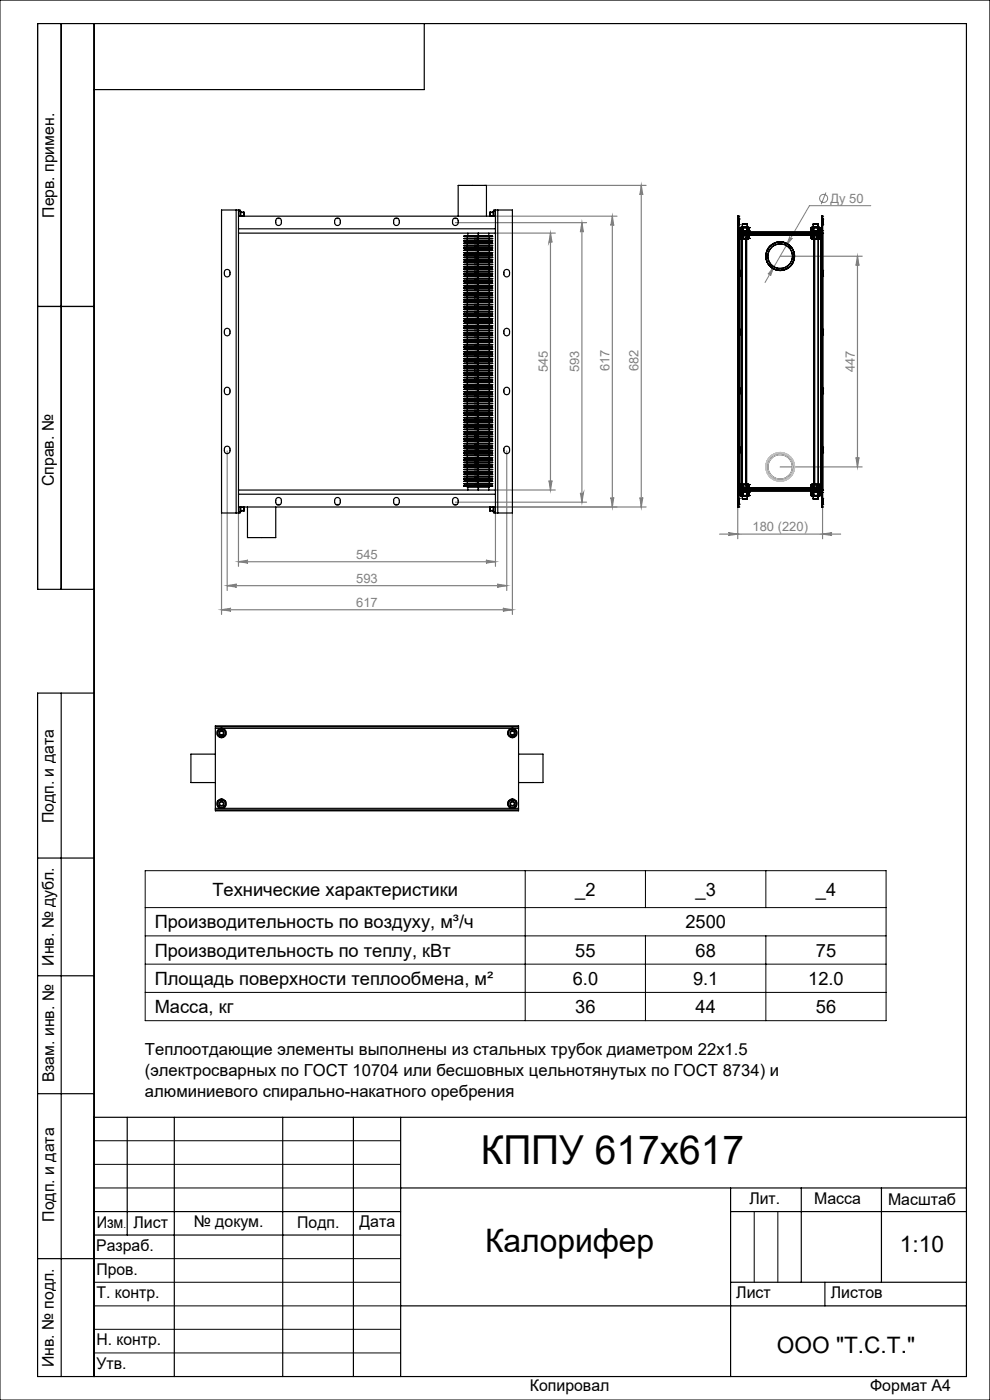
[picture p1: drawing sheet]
<svg xmlns="http://www.w3.org/2000/svg" width="210mm" height="297mm" viewBox="0 0 210 297" stroke-linecap="round" stroke-linejoin="round" font-family="sans-serif">
<defs><g id="words">
<text font-size="8.5" x="102" y="247">КППУ 617х617</text>
<text font-size="6.9" x="102.9" y="265.6">Калорифер</text>
<g font-size="4.8">
<text x="190.9" y="265.6">1:10</text>
<text x="164.8" y="287">ООО &quot;Т.С.Т.&quot;</text>
</g>
<g font-size="3.9">
<text x="45.1" y="190.1">Технические характеристики</text>
<text x="122" y="190">_2</text>
<text x="147.5" y="190">_3</text>
<text x="173.1" y="190">_4</text>
<text x="32.8" y="196.9">Производительность по воздуху, м³/ч</text>
<text x="145.4" y="196.9">2500</text>
<text x="32.8" y="202.9">Производительность по теплу, кВт</text>
<text x="122" y="202.9">55</text>
<text x="147.5" y="202.9">68</text>
<text x="173.1" y="202.9">75</text>
<text x="32.8" y="208.9">Площадь поверхности теплообмена, м²</text>
<text x="121.5" y="208.9">6.0</text>
<text x="147" y="208.9">9.1</text>
<text x="171.4" y="208.9">12.0</text>
<text x="32.8" y="214.9">Масса, кг</text>
<text x="122" y="214.9">36</text>
<text x="147.5" y="214.9">44</text>
<text x="173.1" y="214.9">56</text>
</g>
<g font-size="3.5">
<text x="30.7" y="223.8">Теплоотдающие элементы выполнены из стальных трубок диаметром 22х1.5</text>
<text x="30.7" y="228.3">(электросварных по ГОСТ 10704 или бесшовных цельнотянутых по ГОСТ 8734) и</text>
<text x="30.7" y="232.8">алюминиевого спирально-накатного оребрения</text>
</g>
<g font-size="3.4">
<text x="11.5" y="46.2" transform="rotate(-90 11.5 46.2)">Перв. примен.</text>
<text x="11.4" y="103.2" transform="rotate(-90 11.4 103.2)">Справ. №</text>
<text x="11.4" y="174.7" transform="rotate(-90 11.4 174.7)">Подп. и дата</text>
<text x="11.5" y="204.9" transform="rotate(-90 11.5 204.9)">Инв. № дубл.</text>
<text x="11.5" y="229.6" transform="rotate(-90 11.5 229.6)">Взам. инв. №</text>
<text x="159" y="255.5">Лит.</text>
<text x="172.7" y="255.5">Масса</text>
<text x="188.4" y="255.6">Масштаб</text>
<text x="11.5" y="259.2" transform="rotate(-90 11.5 259.2)">Подп. и дата</text>
<text x="20.5" y="260.4">Изм</text>
<text x="28.3" y="260.4">Лист</text>
<text x="41.1" y="260.4">№ докум.</text>
<text x="63.1" y="260.4">Подп.</text>
<text x="76.2" y="260.4">Дата</text>
<text x="20.4" y="265.4">Разраб.</text>
<text x="20.5" y="275.4">Т. контр.</text>
<text x="20.5" y="270.4">Пров.</text>
<text x="156.2" y="275.4">Лист</text>
<text x="176.2" y="275.4">Листов</text>
<text x="20.5" y="285.4">Н. контр.</text>
<text x="11.4" y="290" transform="rotate(-90 11.4 290)">Инв. № подл.</text>
<text x="20.5" y="290.4">Утв.</text>
<text x="112.4" y="295">Копировал</text>
<text x="184.6" y="295">Формат А4</text>
</g>
<g font-size="2.7" fill="#808080">
<text x="176.1" y="43">Ду 50</text>
<text x="116.2" y="79" transform="rotate(-90 116.2 79)">545</text>
<text x="122.8" y="79" transform="rotate(-90 122.8 79)">593</text>
<text x="129.3" y="78.8" transform="rotate(-90 129.3 78.8)">617</text>
<text x="135.4" y="78.8" transform="rotate(-90 135.4 78.8)">682</text>
<text x="181.3" y="79" transform="rotate(-90 181.3 79)">447</text>
<text x="159.6" y="112.7">180 (220)</text>
<text x="75.6" y="118.5">545</text>
<text x="75.6" y="123.6">593</text>
<text x="75.6" y="128.7">617</text>
</g>
<text font-size="2.1" x="26.2" y="260.4">.</text>
</g></defs>
<g fill="none" stroke="#808080" stroke-width=".21">
<path d="M164.2 56.6l-.8 1.9a.31 .31 0 0 0-.1-.4 .31 .31 0 0 0-.4 .1zM167.5 50.2a.31 .31 0 0 0 .1 .4 .31 .31 0 0 0 .5-.1l-1.3 1.6zM175.2 40.8l-1 2.5M184.7 43.6h-13l-9.4 16.3"/>
<circle cx="174.7" cy="42.1" r=".87"/>
</g>
<g fill="none" stroke="#808080" stroke-width=".25">
<path d="M102.8 39.3h34.3M136 39.3v68.3M136 39.3l.3 2a.3 .3 0 0 0-.3-.2 .3 .3 0 0 0-.3 .2zM96.6 47.2h27.8M105.1 49.5h12.7M105.1 45.9h25.8M116.8 49.5v54.5M116.8 49.5l.3 1.9a.32 .32 0 0 0-.3-.3 .32 .32 0 0 0-.3 .3zM123.4 47.2v59.3M123.4 47.2l.4 2a.32 .32 0 0 0-.4-.2 .32 .32 0 0 0-.3 .2zM129.9 45.9v61.7M129.9 45.9l.3 1.9a.3 .3 0 0 0-.3-.3 .3 .3 0 0 0-.3 .3z"/>
<path d="M165.5 54.4h17.4M181.9 54.4l.3 1.9a.32 .32 0 0 0-.3-.2 .32 .32 0 0 0-.3 .2zM181.9 54.4v44.7M48.2 95.7v29.6M107.5 95.7v29.6M165.5 99.1h17.4M181.6 97a.32 .32 0 0 0 .3 .3 .32 .32 0 0 0 .3-.3l-.3 2.1zM47 108.9v21.4M50.6 108.9v11.3M50.6 119.2h54.5M50.6 119.2l2-.4a.3 .3 0 0 0-.3 .3 .3 .3 0 0 0 .3 .3zM96.6 106.5h27.8"/>
<path d="M103.1 118.8l2 .4-2 .2a.3 .3 0 0 0 .3-.3 .3 .3 0 0 0-.3-.3zM105.1 104h12.7M105.1 107.6h32M105.1 108.9v11.3M108.7 108.9v21.4M116.5 101.9a.32 .32 0 0 0 .3 .3 .32 .32 0 0 0 .3-.3l-.3 2.1zM123.1 104.6a.32 .32 0 0 0 .3 .2 .32 .32 0 0 0 .4-.2l-.4 1.9zM129.6 105.5a.3 .3 0 0 0 .3 .3 .3 .3 0 0 0 .3-.3l-.3 2.1zM135.7 105.5a.3 .3 0 0 0 .3 .3 .3 .3 0 0 0 .3-.3l-.3 2.1zM152.6 113.3h25.7M154.5 113l2 .3-2 .3a.3 .3 0 0 0 .3-.3 .3 .3 0 0 0-.3-.3zM156.5 107.6v6.7"/>
<path d="M174.5 113.3l2-.3a.3 .3 0 0 0-.3 .3 .3 .3 0 0 0 .3 .3zM174.5 107.6v6.7M47 129.4h61.7M47 129.4l2-.4a.3 .3 0 0 0-.3 .3 .3 .3 0 0 0 .3 .3zM48.2 124.2l2-.3a.32 .32 0 0 0-.3 .3 .32 .32 0 0 0 .3 .4zM48.2 124.2h59.3M105.5 123.9l2 .3-2 .4a.32 .32 0 0 0 .3-.4 .32 .32 0 0 0-.3-.3zM106.7 129l2 .4-2 .2a.3 .3 0 0 0 .3-.3 .3 .3 0 0 0-.3-.3z"/>
</g>
<g fill="none" stroke="#000" stroke-width=".21">
<path d="M0 0h210v297h-210zM30.8 184.7h157.2v31.8h-157.2zM30.8 198.5h157.2M30.8 192.5h157.2M111.4 184.7v31.8M136.9 184.7v7.8M136.9 198.5v18M162.5 184.7v7.8M162.5 198.5v18M30.8 204.5h157.2M30.8 210.5h157.2M20 242h65"/>
<path d="M20 247h65M20 252h65M160 257v15M165 257v15M20 267h65M20 272h65M20 277h65M20 282h65M20 287h65"/>
</g>
<g fill="none" stroke="#000" stroke-width=".25">
<path d="M13 5v120M20 5v287M90 5v14h-70M8 65h12M20 125h-12v-120h197v287h-197v-145h12M13 147v145M8 182h12M8 207h12M8 232h12M20 237h185M27 237v25M37 237v55"/>
<path d="M60 237v55M75 237v55M85 237v55M20 257h65M85 252h120M155 252v40M155 257h50M170 252v20M187 252v20M8 267h12M20 262h65M85 277h120"/>
<path d="M155 272h50M175 272v5"/>
</g>
<g fill="#808080">
<path d="M164.2 56.6l-1.3 1.6a.31 .31 0 0 1 .4-.1 .31 .31 0 0 1 .1 .4zM167.5 50.2l-.7 1.9 1.3-1.6a.31 .31 0 0 1-.5 .1 .31 .31 0 0 1-.1-.4z"/>
<path d="M154.5 113l2 .3-2 .3a.3 .3 0 0 0 .3-.3 .3 .3 0 0 0-.3-.3zM174.5 113.3l2-.3a.3 .3 0 0 0-.3 .3 .3 .3 0 0 0 .3 .3z"/>
<path d="M50.6 119.2l2-.4a.3 .3 0 0 0-.3 .3 .3 .3 0 0 0 .3 .3zM103.1 118.8l2 .4-2 .2a.3 .3 0 0 0 .3-.3 .3 .3 0 0 0-.3-.3zM47 129.4l2-.4a.3 .3 0 0 0-.3 .3 .3 .3 0 0 0 .3 .3zM106.7 129l2 .4-2 .2a.3 .3 0 0 0 .3-.3 .3 .3 0 0 0-.3-.3z"/>
<path d="M48.2 124.2l2-.3a.32 .32 0 0 0-.3 .3 .32 .32 0 0 0 .3 .4zM105.5 123.9l2 .3-2 .4a.32 .32 0 0 0 .3-.4 .32 .32 0 0 0-.3-.3z"/>
<path d="M181.9 54.4l.3 1.9a.32 .32 0 0 0-.3-.2 .32 .32 0 0 0-.3 .2zM181.6 97a.32 .32 0 0 0 .3 .3 .32 .32 0 0 0 .3-.3l-.3 2.1z"/>
<path d="M116.5 101.9a.32 .32 0 0 0 .3 .3 .32 .32 0 0 0 .3-.3l-.3 2.1zM116.8 49.5l.3 1.9a.32 .32 0 0 0-.3-.3 .32 .32 0 0 0-.3 .3zM135.7 105.5a.3 .3 0 0 0 .3 .3 .3 .3 0 0 0 .3-.3l-.3 2.1zM136 39.3l.3 2a.3 .3 0 0 0-.3-.2 .3 .3 0 0 0-.3 .2z"/>
<path d="M129.9 45.9l.3 1.9a.3 .3 0 0 0-.3-.3 .3 .3 0 0 0-.3 .3zM129.6 105.5a.3 .3 0 0 0 .3 .3 .3 .3 0 0 0 .3-.3l-.3 2.1zM123.4 47.2l.4 2a.32 .32 0 0 0-.4-.2 .32 .32 0 0 0-.3 .2zM123.1 104.6a.32 .32 0 0 0 .3 .2 .32 .32 0 0 0 .4-.2l-.4 1.9z"/>
</g>
<g fill="none" stroke="#000" stroke-width=".25">
<path d="M47.7 57.4a.62 .62 0 0 1 .6-.2 .62 .62 0 0 1 .5 .5 .69 .69 0 0 1-.2 .8 .69 .69 0 0 1-.7 .2l-.3-.6zM50.1 44.6h.5M50.1 44.6h-3.1v64.2h3.1M50.1 44.6v64.2M50.6 48.5v56.3M50.6 44.6h.3v1.3M50.6 44.6v3.9M50.6 45.9h54.5M50.6 48.5h54.5M50.6 49.5h54.5M50.9 44.8h.2v1.1M51.1 45.8h.6"/>
<path d="M51.1 45.1h.6M51.1 45h.6M51.7 45.8v.1M51.7 45h.1M51.7 45v.1M51.7 45.1v.7M51.8 45v.9M51.8 45h.1M58.7 46.4a.61 .61 0 0 1 .6-.1 .61 .61 0 0 1 .4 .5 .69 .69 0 0 1-.1 .8 .69 .69 0 0 1-.8 .2 1.04 1.04 0 0 1-.1-1.4zM58.8 46.4h.6M71.2 46.4a.6 .6 0 0 1 .6-.1 .6 .6 0 0 1 .4 .5 .68 .68 0 0 1-.1 .8 .68 .68 0 0 1-.8 .2 .98 .98 0 0 1-.1-1.4zM71.3 46.4h.6"/>
<path d="M83.7 46.4h.7M83.8 46.3a.75 .75 0 0 1 .9 .7 .75 .75 0 0 1-.9 .8 1.02 1.02 0 0 1 0-1.5zM96.3 46.3a.75 .75 0 0 1 .9 .7 .75 .75 0 0 1-.9 .8 1.02 1.02 0 0 1 0-1.5zM96.3 46.4h.6M97.2 45.9v-6.6h6v6.6M98.4 53.1h2.3M98.4 51.1h2.3M98.4 52.6h2.3M98.4 52.1h2.3M98.4 50.6h2.3M98.4 53.6h2.3M98.4 50.1h2.3"/>
<path d="M98.4 51.6h2.3M98.4 54.1h2.3M98.4 55.6h2.3M98.4 56.1h2.3M98.4 59.1h2.3M98.4 59.6h2.3M98.4 55.1h2.3M98.4 58.1h2.3M98.4 54.6h2.3M98.4 57.1h2.3M98.4 57.6h2.3M98.4 58.6h2.3"/>
<path d="M98.4 56.6h2.3M98.4 52.6h.7M98.4 51.6h.7M98.4 53.1l.7 .1M98.4 51.1h.7M98.4 50.1h.1M98.4 50.6h.1M98.4 51.1h.1M98.4 51.6h.1M98.4 52.1h.1M98.4 52.6h.1M98.4 53.1h.1"/>
<path d="M98.4 53.6h.1M98.4 54.1h.1M98.4 54.6h.1M98.4 55.1h.1M98.4 55.6h.1M98.4 56.1h.1M98.4 56.6h.1M98.4 57.1h.1M98.4 57.6h.1M98.4 58.1h.1M98.4 58.6h.1M98.4 59.1h.1"/>
<path d="M98.4 59.6h.1M98.4 52.6l.7 .1M98.4 53.6l.7 .1M98.4 50.1l.7 .1M98.4 50.6l.7 .1M98.4 54.1h.7M98.4 55.6l.7 .1M98.4 56.1l.7 .1M98.4 59.1l.7 .1M98.4 52.1l.7 .1M98.4 59.6l.7 .1M98.4 54.6l.7 .1"/>
<path d="M98.4 55.1l.7 .1M98.4 57.1h.7M98.4 58.1l.7 .1M98.4 58.6l.7 .1M98.4 56.6l.7 .1M98.4 57.6l.7 .1M99.1 53.2h2.3M99.1 51.1h2.3M99.1 53.1h2.3M99.1 52.6h2.3M99.1 52h2.3M99.1 50.5h2.3"/>
<path d="M99.1 52.7h2.3M99.1 53.7h2.3M99.1 53.5h2.3M99.1 50.2h2.3M99.1 50.7h2.3M99.1 51h2.3M99.1 51.5h2.3M99.1 54.1h2.3M99.1 55.7h2.3M99.1 55.6h2.3M99.1 56.2h2.3M99.1 51.6h2.3"/>
<path d="M99.1 59.2h2.3M99.1 52.2h2.3M99.1 59.7h2.3M99.1 55h2.3M99.1 59.1h2.3M99.1 59.5h2.3M99.1 54h2.3M99.1 54.7h2.3M99.1 55.2h2.3M99.1 56.1h2.3M99.1 57.1h2.3M99.1 58.2h2.3"/>
<path d="M99.1 58h2.3M99.1 58.7h2.3M99.1 58.6h2.3M99.1 54.5h2.3M99.1 57.5h2.3M99.1 56.7h2.3M99.1 56.5h2.3M99.1 57h2.3M99.1 57.7h2.3M99.1 53.1h-.7M99.1 52l-.7 .1M99.1 50.5l-.7 .1"/>
<path d="M99.1 53.5l-.7 .1M99.1 51l-.7 .1M99.1 51.5l-.7 .1M99.1 55.6h-.7M99.1 55l-.7 .1M99.1 59.1h-.7M99.1 59.5l-.7 .1M99.1 54l-.7 .1M99.1 56.1h-.7M99.1 58l-.7 .1M99.1 58.6h-.7M99.1 54.5l-.7 .1"/>
<path d="M99.1 57.5l-.7 .1M99.1 56.5l-.7 .1M99.1 57l-.7 .1M99.1 50.2v.3M99.1 50.7v.3M99.1 51.1v.4M99.1 51.6v.4M99.1 52.2v.4M99.1 52.7v.4M99.1 53.2v.3M99.1 53.7v.3M99.1 54.1v.4"/>
<path d="M99.1 54.7v.3M99.1 55.2v.4M99.1 55.7v.4M99.1 56.2v.3M99.1 56.7v.3M99.1 57.1v.4M99.1 57.7v.3M99.1 58.2v.4M99.1 58.7v.4M99.1 59.2v.3M99.1 59.7v.3M99.2 49.5v.6"/>
<path d="M100.7 52.6h3.8M100.7 51.1h3.8M100.7 51.6h3.8M100.7 50.1h3.8M100.7 50.6h3.8M100.7 52.1h3.8M100.7 53.6h3.8M100.7 54.1h3.8M100.7 55.6h3.8M100.7 56.1h3.8M100.7 58.6h3.8M100.7 59.1h3.8"/>
<path d="M100.7 55.1h3.8M100.7 57.6h3.8M100.7 58.1h3.8M100.7 56.6h3.8M100.7 57.1h3.8M100.7 59.6h3.8M100.7 54.6h3.8M100.7 53.1h3.8M100.7 50.1h.1M100.7 50.6h.1M100.7 51.1h.1M100.7 51.6h.1"/>
<path d="M100.7 52.1h.1M100.7 52.6h.1M100.7 53.1h.1M100.7 53.6h.1M100.7 54.1h.1M100.7 54.6h.1M100.7 55.1h.1M100.7 55.6h.1M100.7 56.1h.1M100.7 56.6h.1M100.7 57.1h.1M100.7 57.6h.1"/>
<path d="M100.7 58.1h.1M100.7 58.6h.1M100.7 59.1h.1M100.7 59.6h.1M100.7 52.6h.7M100.7 51.1h.7M100.7 51.6h.7M100.7 50.1l.7 .1M100.7 50.6l.7 .1M100.7 52.1l.7 .1M100.7 54.1h.7M100.7 56.1l.7 .1"/>
<path d="M100.7 59.1l.7 .1M100.7 58.1l.7 .1M100.7 55.1l.7 .1M100.7 55.6l.7 .1M100.7 57.1h.7M100.7 52.6l.7 .1M100.7 57.6l.7 .1M100.7 53.1l.7 .1M100.7 56.6l.7 .1M100.7 54.6l.7 .1M100.7 59.6l.7 .1M100.7 53.6l.7 .1"/>
<path d="M100.7 58.6l.7 .1M101.4 52.6h2.4M101.4 51.5h2.4M101.4 51.1h2.4M101.4 51h2.4M101.4 51.6h2.4M101.4 50.2h2.4M101.4 50.1h3.1M101.4 50.7h2.4M101.4 50.5h2.4M101.4 52.2h2.4M101.4 52h2.4"/>
<path d="M101.4 53.5h2.4M101.4 54.1h2.4M101.4 54h2.4M101.4 56.2h2.4M101.4 59.2h2.4M101.4 59.1h2.4M101.4 55h2.4M101.4 58.2h2.4M101.4 55.2h2.4M101.4 55.7h2.4M101.4 55.6h2.4M101.4 57.1h2.4"/>
<path d="M101.4 57h2.4M101.4 57.5h2.4M101.4 59.5h2.4M101.4 52.7h2.4M101.4 57.7h2.4M101.4 53.2h2.4M101.4 56.1h2.4M101.4 56.7h2.4M101.4 54.7h2.4M101.4 54.5h2.4M101.4 58.6h2.4M101.4 59.7h2.4"/>
<path d="M101.4 53.1h2.4M101.4 53.7h2.4M101.4 58h2.4M101.4 58.7h2.4M101.4 56.5h2.4M101.4 50.1h-3M101.4 51.5l-.7 .1M101.4 51l-.7 .1M101.4 50.1h-.7M101.4 50.5l-.7 .1M101.4 52l-.7 .1M101.4 53.5l-.7 .1"/>
<path d="M101.4 54l-.7 .1M101.4 59.1h-.7M101.4 55l-.7 .1M101.4 55.6h-.7M101.4 57l-.7 .1M101.4 57.5l-.7 .1M101.4 59.5l-.7 .1M101.4 56.1h-.7M101.4 54.5l-.7 .1M101.4 58.6h-.7M101.4 53.1h-.7M101.4 58l-.7 .1"/>
<path d="M101.4 56.5l-.7 .1M101.4 50.2v.3M101.4 50.7v.3M101.4 51.1v.4M101.4 51.6v.4M101.4 52.2v.4M101.4 52.7v.4M101.4 53.2v.3M101.4 53.7v.3M101.4 54.1v.4M101.4 54.7v.3M101.4 55.2v.4"/>
<path d="M101.4 55.7v.4M101.4 56.2v.3M101.4 56.7v.3M101.4 57.1v.4M101.4 57.7v.3M101.4 58.2v.4M101.4 58.7v.4M101.4 59.2v.3M101.4 59.7v.3M101.4 49.5v.6M101.5 49.5v.6M103.7 49.5v.6"/>
<path d="M103.8 52.6h.7M103.8 51.5l.7 .1M103.8 51l.7 .1M103.8 51.6h.7M103.8 50.5l.7 .1M103.8 52l.7 .1M103.8 53.5l.7 .1M103.8 54l.7 .1M103.8 59.1h.7M103.8 55l.7 .1M103.8 55.6h.7M103.8 57l.7 .1"/>
<path d="M103.8 57.5l.7 .1M103.8 59.5l.7 .1M103.8 56.1h.7M103.8 54.5l.7 .1M103.8 58.6h.7M103.8 53.1h.7M103.8 58l.7 .1M103.8 56.5l.7 .1M103.8 50.2v.3M103.8 50.7v.3M103.8 51.1v.4M103.8 51.6v.4"/>
<path d="M103.8 52.2v.4M103.8 52.7v.4M103.8 53.2v.3M103.8 53.7v.3M103.8 54.1v.4M103.8 54.7v.3M103.8 55.2v.4M103.8 55.7v.4M103.8 56.2v.3M103.8 56.7v.3M103.8 57.1v.4M103.8 57.7v.3"/>
<path d="M103.8 58.2v.4M103.8 58.7v.4M103.8 59.2v.3M103.8 59.7v.3M103.9 45l.1 .8M103.9 45h.1M103.9 45h.7M104 45v.1M104 45.1v.7M104 45.8h.6M104 45.1h.6M104.5 50.1h.1"/>
<path d="M104.5 50.6h.1M104.5 51.1h.1M104.5 51.6h.1M104.5 52.1h.1M104.5 52.6h.1M104.5 53.1h.1M104.5 53.6h.1M104.5 54.1h.1M104.5 54.6h.1M104.5 55.1h.1M104.5 55.6h.1M104.5 56.1h.1"/>
<path d="M104.5 56.6h.1M104.5 57.1h.1M104.5 57.6h.1M104.5 58.1h.1M104.5 58.6h.1M104.5 59.1h.1M104.5 59.6h.1M104.5 51.1h-.7M104.5 50.1l-.7 .1M104.5 50.6l-.7 .1M104.5 52.1l-.7 .1M104.5 54.1h-.7"/>
<path d="M104.5 56.1l-.7 .1M104.5 59.1l-.7 .1M104.5 58.1l-.7 .1M104.5 55.1l-.7 .1M104.5 55.6l-.7 .1M104.5 57.1h-.7M104.5 52.6l-.7 .1M104.5 57.6l-.7 .1M104.5 53.1l-.7 .1M104.5 56.6l-.7 .1M104.5 54.6l-.7 .1M104.5 59.6l-.7 .1"/>
<path d="M104.5 53.6l-.7 .1M104.5 58.6l-.7 .1M104.8 44.8h-.2v1.1M105.1 44.6h.5M105.1 48.5v56.3M105.1 44.6h-.3v1.3M105.1 44.6v3.9M105.6 44.6v64.2M105.6 44.6h3.1v64.2h-3.1M107 57.4a.62 .62 0 0 1 .6-.2 .62 .62 0 0 1 .5 .5 .69 .69 0 0 1-.1 .8 .69 .69 0 0 1-.8 .2l-.3-.4zM156.5 46.5h.1M156.5 47.7h.1"/>
<path d="M156.5 45.9h.1M156.5 49h.1M156.5 57.4h.1M156.5 58.6h.1M156.5 49.5h.1M156.5 46.5v1.2M156.5 49l.1 .3 .4 .2M156.5 57.4v1.2M156.5 49.5h.9M156.5 45.9h.2M156.5 49.5h.4M156.5 45.9v3.1"/>
<path d="M156.5 49.5v54.5M156.5 46.5h.2M156.5 47.7h.2M156.5 49h.2M156.5 57.4h.4M156.5 58.6h.4M156.7 46.5h.1M156.7 47.7h.1M156.7 45.9h.1M156.7 49h.1M156.7 46.5v1.2M156.7 49l.3 .2"/>
<path d="M156.7 45.9v3.1M156.9 58.6h.1M156.9 49.5h.1M156.9 57.4h.1M156.9 57.4v1.2M156.9 49.5h.5M156.9 49.5v54.5M157 49.7h.1M157 49.5h.1M157 49.5h17M157 49.7h17M157 49.2h.1"/>
<path d="M157 49.9h2zM157 49.7h2zM157 49.2h2zM157 49h2zM157 49v.9M157 49.2h17M157.1 49.9h.1M157.1 50.6h.1M157.1 50.6h.3M157.1 48.3h.4M157.1 49h.4M157.1 48.3h.1"/>
<path d="M157.1 49h.1M157.1 48.3v.7M157.1 49.9v.7M157.1 49.9h.3M157.2 50.6h1.6zM157.2 49h1.6zM157.2 48.3h1.6zM157.2 48.3h-.1M157.4 49.7h.1M157.4 49.5h.1M157.4 49.2h.1M157.4 49.5h1.2"/>
<path d="M157.4 49.7h1.2M157.4 49.2h1.2M157.4 49.2v54.9M157.4 49.9h.2M157.4 50.6h.2M157.4 49.9h1.1zM157.4 49.7h1.1zM157.4 49.2h1.1zM157.4 49h1.1zM157.4 49v.2M157.4 49.7v.9M157.5 49.9h1z"/>
<path d="M157.5 47.6h1zM157.5 49h1zM157.5 48.3h1zM157.5 48.3h.1M157.5 49h.1M157.5 47.6v2.3M157.6 49.5v.2M157.6 50.6h.8M157.6 47.4h.8zM157.6 48.3h.8M157.6 49h.8M157.6 47.4l-.1 .2"/>
<path d="M157.6 48.3v.7M157.6 49.9v.7M157.6 49.9h.8M158.2 50.4v52.5M158.2 50.4h.2M158.4 50.4v52.5M158.4 49.9h.1M158.4 50.6h.1M158.4 47.4l.1 2.5M158.4 49.9v.7M158.4 49h.5M158.4 48.3h.5"/>
<path d="M158.4 48.3v.7M158.5 50.6h.4M158.5 49v.2M158.5 49.7v.9M158.5 49.9h.4M158.6 49.5h.1M158.6 49.7h.1M158.6 49.2h.1M158.6 49.2v.5M158.7 49.8h13.6M158.7 49.8l-.5 .6M158.7 49.8h.2"/>
<path d="M158.8 48.3h.1M158.9 49.8h13.2M158.9 49.8l-.5 .6M158.9 49.9h.1M158.9 50.6h.1M158.9 49h.1M158.9 48.3h.1M158.9 48.3v.7M158.9 49.9v.7M158.9 50.6h-.1M158.9 49h-.1M159 49v.2"/>
<path d="M159 49.7v.2M172 49.2h2zM172 49h2zM172 49.9h2zM172 49.7h2zM172 49v.2M172 49.7v.2M172 49.9h.6M172 50.6h.4M172 50.6h.1M172 49.9h.1M172 48.3h.5"/>
<path d="M172 49h.5M172 48.3h.1M172 49h.1M172 48.3v.7M172 49.9v.7M172 50.6h.2M172 49h.2M172.1 49.8l.5 .6h.2M172.1 49.8h.2M172.2 50.6h1.6zM172.2 49h1.6zM172.2 48.3h1.6z"/>
<path d="M172.2 48.3h-.2M172.3 49.8l.5 .6M172.4 49.5h.1M172.4 49.7h.1M172.4 49.2h.1M172.4 49.7h1.2M172.4 49.5h1.2M172.4 49.2h1.2M172.4 49.2v.5M172.4 50.6h1M172.4 49.2h1.1zM172.4 49h1.1z"/>
<path d="M172.4 49.9h1.1zM172.4 49.7h1.1zM172.4 49.7v.9M172.5 49h.1M172.5 48.3h.1M172.5 48.3l-.1 .9M172.5 49.9h1zM172.5 47.6h1zM172.5 49h1zM172.5 48.3h1zM172.5 47.6v2.3M172.6 47.4h.8z"/>
<path d="M172.6 49h.8M172.6 48.3h.8M172.6 47.4l-.1 .2M172.6 48.3v.7M172.6 49.9h.8M172.6 49.9v53.5M172.8 50.4v52.5M173.4 49.9h.1M173.4 50.6h.1M173.4 47.4l.1 3.2M173.4 49.9v.7M173.4 48.3h.1"/>
<path d="M173.4 49h.1M173.4 48.3v.7M173.4 49.5v.2M173.5 50.6h.4M173.5 48.3h.5M173.5 49h.5M173.5 49.9h.4M173.6 49.5h.1M173.6 49.7h.1M173.6 49.2h.1M173.6 49.5h.5M173.6 49.5h.9"/>
<path d="M173.6 49.2v54.9M173.8 48.3h.2M173.9 50.6h.1M173.9 49.9h.1M173.9 49.9v.7M173.9 50.6h-.1M174 48.3h.1M174 49h.1M174 48.3v.7M174 49h-.2M174 49.5h.1M174 49.2h.1"/>
<path d="M174 49v.5M174 49.7v.2M174 49.7h.1M174 49.5v.2M174.1 57.4h.1M174.1 58.6h.1M174.1 49.5h.1M174.1 57.4v1.2M174.1 49.5h.4M174.1 57.4h.4M174.1 58.6h.4M174.1 49.5v54.5"/>
<path d="M174.3 47.7h.1M174.3 46.5h.1M174.3 45.9h.1M174.3 49h.1M174.3 46.5v1.2M174.3 49l-.3 .2M174.3 45.9h.2M174.3 45.9v3.1M174.3 46.5h.2M174.3 47.7h.2M174.3 49h.2M174.5 47.7h.1"/>
<path d="M174.5 46.5h.1M174.5 49h.1M174.5 45.9h.1M174.5 58.6h.1M174.5 57.4h.1M174.5 49.5h.1M174.5 46.5v1.2M174.5 49l-.2 .3-.3 .2M174.5 57.4v1.2M174.5 45.9v3.1M174.5 49.5v54.5M47.8 69.8a.61 .61 0 0 1 .6-.1 .61 .61 0 0 1 .4 .5v.5a.6 .6 0 0 1-.6 .6 .6 .6 0 0 1-.6-.6z"/>
<path d="M98.4 66.1h2.3M98.4 78.6h2.3M98.4 65.6h2.3M98.4 63.1h2.3M98.4 62.1h2.3M98.4 70.6h2.3M98.4 68.6h2.3M98.4 63.6h2.3M98.4 69.1h2.3M98.4 65.1h2.3M98.4 66.6h2.3M98.4 67.1h2.3"/>
<path d="M98.4 67.6h2.3M98.4 62.6h2.3M98.4 78.1h2.3M98.4 68.1h2.3M98.4 64.6h2.3M98.4 77.1h2.3M98.4 70.1h2.3M98.4 72.1h2.3M98.4 72.6h2.3M98.4 73.1h2.3M98.4 60.1h2.3M98.4 75.1h2.3"/>
<path d="M98.4 60.6h2.3M98.4 61.1h2.3M98.4 61.6h2.3M98.4 76.6h2.3M98.4 71.1h2.3M98.4 71.6h2.3M98.4 74.1h2.3M98.4 74.6h2.3M98.4 75.6h2.3M98.4 79.1h2.3M98.4 76.1h2.3M98.4 77.6h2.3"/>
<path d="M98.4 64.1h2.3M98.4 79.6h2.3M98.4 69.6h2.3M98.4 73.6h2.3M98.4 64.1h.7M98.4 63.1h.7M98.4 78.6h.7M98.4 66.1h.7M98.4 75.6h.7M98.4 77.6h.7M98.4 67.1h.7M98.4 74.6h.7"/>
<path d="M98.4 60.1h.1M98.4 60.6h.1M98.4 61.1h.1M98.4 61.6h.1M98.4 62.1h.1M98.4 62.6h.1M98.4 63.1h.1M98.4 63.6h.1M98.4 64.1h.1M98.4 64.6h.1M98.4 65.1h.1M98.4 65.6h.1"/>
<path d="M98.4 66.1h.1M98.4 66.6h.1M98.4 67.1h.1M98.4 67.6h.1M98.4 68.1h.1M98.4 68.6h.1M98.4 69.1h.1M98.4 69.6h.1M98.4 70.1h.1M98.4 70.6h.1M98.4 71.1h.1M98.4 71.6h.1"/>
<path d="M98.4 72.1h.1M98.4 72.6h.1M98.4 73.1h.1M98.4 73.6h.1M98.4 74.1h.1M98.4 74.6h.1M98.4 75.1h.1M98.4 75.6h.1M98.4 76.1h.1M98.4 76.6h.1M98.4 77.1h.1M98.4 77.6h.1"/>
<path d="M98.4 78.1h.1M98.4 78.6h.1M98.4 79.1h.1M98.4 79.6h.1M98.4 70.6l.7 .1M98.4 68.6h.7M98.4 63.6l.7 .1M98.4 69.1l.7 .1M98.4 66.6l.7 .1M98.4 65.6h.7M98.4 67.6l.7 .1M98.4 65.1l.7 .1"/>
<path d="M98.4 62.1l.7 .1M98.4 62.6h.7M98.4 78.6l.7 .1M98.4 68.1l.7 .1M98.4 67.1l.7 .1M98.4 77.1h.7M98.4 70.1l.7 .1M98.4 72.1l.7 .1M98.4 72.6l.7 .1M98.4 73.1l.7 .1M98.4 60.1h.7M98.4 60.6l.7 .1"/>
<path d="M98.4 76.6l.7 .1M98.4 71.1l.7 .1M98.4 61.1l.7 .1M98.4 71.6h.7M98.4 75.6l.7 .1M98.4 61.6l.7 .1M98.4 78.1l.7 .1M98.4 64.1l.7 .1M98.4 79.1l.7 .1M98.4 79.6l.7 .1M98.4 69.6l.7 .1M98.4 74.1l.7 .1"/>
<path d="M98.4 73.6l.7 .1M98.4 75.1l.7 .1M98.4 76.1l.7 .1M98.4 64.6l.7 .1M99.1 66.1h2.3M99.1 78.6h2.3M99.1 66h2.3M99.1 62.1h2.3M99.1 70.7h2.3M99.1 68.6h2.3M99.1 63.7h2.3M99.1 63.5h2.3"/>
<path d="M99.1 69.2h2.3M99.1 65.5h2.3M99.1 66.7h2.3M99.1 66.5h2.3M99.1 65.6h2.3M99.1 67.1h2.3M99.1 67.7h2.3M99.1 67.6h2.3M99.1 68.5h2.3M99.1 65.2h2.3M99.1 65h2.3M99.1 62.2h2.3"/>
<path d="M99.1 62.6h2.3M99.1 62.5h2.3M99.1 63.1h2.3M99.1 63h2.3M99.1 78.7h2.3M99.1 68.2h2.3M99.1 67.2h2.3M99.1 68h2.3M99.1 69h2.3M99.1 77.1h2.3M99.1 70.2h2.3M99.1 70.1h2.3"/>
<path d="M99.1 72.2h2.3M99.1 72h2.3M99.1 72.7h2.3M99.1 72.5h2.3M99.1 73.2h2.3M99.1 73.1h2.3M99.1 60.1h2.3M99.1 60h2.3M99.1 75h2.3M99.1 60.7h2.3M99.1 60.5h2.3M99.1 61h2.3"/>
<path d="M99.1 61.6h2.3M99.1 76.7h2.3M99.1 76.5h2.3M99.1 71.2h2.3M99.1 61.2h2.3M99.1 78h2.3M99.1 71h2.3M99.1 71.6h2.3M99.1 74.6h2.3M99.1 74.5h2.3M99.1 75.7h2.3M99.1 76.1h2.3"/>
<path d="M99.1 61.7h2.3M99.1 77h2.3M99.1 77.6h2.3M99.1 77.5h2.3M99.1 78.2h2.3M99.1 70.6h2.3M99.1 64.2h2.3M99.1 79.2h2.3M99.1 79.1h2.3M99.1 79.7h2.3M99.1 79.5h2.3M99.1 74h2.3"/>
<path d="M99.1 69.5h2.3M99.1 64.1h2.3M99.1 71.5h2.3M99.1 69.7h2.3M99.1 74.2h2.3M99.1 73.7h2.3M99.1 75.2h2.3M99.1 75.6h2.3M99.1 76.2h2.3M99.1 64.7h2.3M99.1 64.6h2.3M99.1 73.6h2.3"/>
<path d="M99.1 66l-.7 .1M99.1 62.1h-.7M99.1 63.5l-.7 .1M99.1 65.5l-.7 .1M99.1 66.5l-.7 .1M99.1 67.6h-.7M99.1 68.5l-.7 .1M99.1 65l-.7 .1M99.1 62.5l-.7 .1M99.1 63l-.7 .1M99.1 68l-.7 .1M99.1 69l-.7 .1"/>
<path d="M99.1 70.1h-.7M99.1 72l-.7 .1M99.1 72.5l-.7 .1M99.1 73.1h-.7M99.1 60l-.7 .1M99.1 75l-.7 .1M99.1 60.5l-.7 .1M99.1 61l-.7 .1M99.1 61.6h-.7M99.1 76.5l-.7 .1M99.1 78l-.7 .1M99.1 71l-.7 .1"/>
<path d="M99.1 74.5l-.7 .1M99.1 76.1h-.7M99.1 77l-.7 .1M99.1 77.5l-.7 .1M99.1 70.6h-.7M99.1 79.1h-.7M99.1 79.5l-.7 .1M99.1 74l-.7 .1M99.1 69.5l-.7 .1M99.1 71.5l-.7 .1M99.1 64.6h-.7M99.1 73.6h-.7"/>
<path d="M99.1 60.1v.4M99.1 60.7v.3M99.1 61.2v.4M99.1 61.7v.4M99.1 62.2v.3M99.1 62.6v.4M99.1 63.1v.4M99.1 63.7v.4M99.1 64.2v.4M99.1 64.7v.3M99.1 65.2v.3M99.1 65.6v.4"/>
<path d="M99.1 66.1v.4M99.1 66.7v.4M99.1 67.2v.4M99.1 67.7v.3M99.1 68.2v.3M99.1 68.6v.4M99.1 69.2v.3M99.1 69.7v.4M99.1 70.2v.4M99.1 70.7v.3M99.1 71.2v.3M99.1 71.6v.4"/>
<path d="M99.1 72.2v.3M99.1 72.7v.4M99.1 73.2v.4M99.1 73.7v.3M99.1 74.2v.3M99.1 74.6v.4M99.1 75.2v.4M99.1 75.7v.4M99.1 76.2v.3M99.1 76.7v.3M99.1 77.1v.4M99.1 77.6v.4"/>
<path d="M99.1 78.2v.4M99.1 78.7v.4M99.1 79.2v.3M99.1 79.7v.3M100.7 65.6h3.8M100.7 78.6h3.8M100.7 64.1h3.8M100.7 63.6h3.8M100.7 78.1h3.8M100.7 64.6h3.8M100.7 63.1h3.8M100.7 65.1h3.8"/>
<path d="M100.7 66.1h3.8M100.7 62.6h3.8M100.7 66.6h3.8M100.7 67.1h3.8M100.7 67.6h3.8M100.7 79.6h3.8M100.7 62.1h3.8M100.7 79.1h3.8M100.7 72.6h3.8M100.7 74.1h3.8M100.7 74.6h3.8M100.7 75.1h3.8"/>
<path d="M100.7 75.6h3.8M100.7 61.1h3.8M100.7 73.1h3.8M100.7 76.6h3.8M100.7 77.1h3.8M100.7 77.6h3.8M100.7 71.6h3.8M100.7 72.1h3.8M100.7 73.6h3.8M100.7 68.1h3.8M100.7 71.1h3.8M100.7 69.6h3.8"/>
<path d="M100.7 70.6h3.8M100.7 60.1h3.8M100.7 60.6h3.8M100.7 76.1h3.8M100.7 70.1h3.8M100.7 61.6h3.8M100.7 69.1h3.8M100.7 68.6h3.8M100.7 60.1h.1M100.7 60.6h.1M100.7 61.1h.1M100.7 61.6h.1"/>
<path d="M100.7 62.1h.1M100.7 62.6h.1M100.7 63.1h.1M100.7 63.6h.1M100.7 64.1h.1M100.7 64.6h.1M100.7 65.1h.1M100.7 65.6h.1M100.7 66.1h.1M100.7 66.6h.1M100.7 67.1h.1M100.7 67.6h.1"/>
<path d="M100.7 68.1h.1M100.7 68.6h.1M100.7 69.1h.1M100.7 69.6h.1M100.7 70.1h.1M100.7 70.6h.1M100.7 71.1h.1M100.7 71.6h.1M100.7 72.1h.1M100.7 72.6h.1M100.7 73.1h.1M100.7 73.6h.1"/>
<path d="M100.7 74.1h.1M100.7 74.6h.1M100.7 75.1h.1M100.7 75.6h.1M100.7 76.1h.1M100.7 76.6h.1M100.7 77.1h.1M100.7 77.6h.1M100.7 78.1h.1M100.7 78.6h.1M100.7 79.1h.1M100.7 79.6h.1"/>
<path d="M100.7 78.6l.7 .1M100.7 64.1h.7M100.7 63.1h.7M100.7 65.1l.7 .1M100.7 65.6h.7M100.7 64.6l.7 .1M100.7 78.1l.7 .1M100.7 67.1l.7 .1M100.7 64.1l.7 .1M100.7 67.6l.7 .1M100.7 62.6h.7M100.7 78.6h.7"/>
<path d="M100.7 63.6l.7 .1M100.7 79.1l.7 .1M100.7 79.6l.7 .1M100.7 72.6l.7 .1M100.7 66.1h.7M100.7 66.6l.7 .1M100.7 75.1l.7 .1M100.7 75.6l.7 .1M100.7 75.6h.7M100.7 73.1l.7 .1M100.7 77.1h.7M100.7 77.6h.7"/>
<path d="M100.7 71.6h.7M100.7 72.1l.7 .1M100.7 73.6l.7 .1M100.7 67.1h.7M100.7 68.1l.7 .1M100.7 71.1l.7 .1M100.7 74.1l.7 .1M100.7 74.6h.7M100.7 70.6l.7 .1M100.7 60.1h.7M100.7 60.6l.7 .1M100.7 61.1l.7 .1"/>
<path d="M100.7 76.1l.7 .1M100.7 76.6l.7 .1M100.7 62.1l.7 .1M100.7 69.6l.7 .1M100.7 70.1l.7 .1M100.7 69.1l.7 .1M100.7 61.6l.7 .1M100.7 68.6h.7M101.4 65.5h2.4M101.4 78.7h2.4M101.4 64.1h2.4M101.4 64.6h2.4"/>
<path d="M101.4 63.1h2.4M101.4 65.2h2.4M101.4 78h2.4M101.4 65.6h2.4M101.4 66h2.4M101.4 64.7h2.4M101.4 78.2h2.4M101.4 66.5h2.4M101.4 67.2h2.4M101.4 64.2h2.4M101.4 67.7h2.4M101.4 67.6h2.4"/>
<path d="M101.4 79.5h2.4M101.4 65h2.4M101.4 62.6h2.4M101.4 62.5h2.4M101.4 63h2.4M101.4 78.6h2.4M101.4 63.7h2.4M101.4 79.2h2.4M101.4 79.1h2.4M101.4 79.7h2.4M101.4 72.7h2.4M101.4 66.1h2.4"/>
<path d="M101.4 66.7h2.4M101.4 74h2.4M101.4 74.5h2.4M101.4 75.2h2.4M101.4 75h2.4M101.4 75.7h2.4M101.4 75.6h2.4M101.4 61h2.4M101.4 73.2h2.4M101.4 77.1h2.4M101.4 77h2.4M101.4 77.6h2.4"/>
<path d="M101.4 77.5h2.4M101.4 63.5h2.4M101.4 71.6h2.4M101.4 72.2h2.4M101.4 73.7h2.4M101.4 67.1h2.4M101.4 68.2h2.4M101.4 68h2.4M101.4 76.5h2.4M101.4 71.2h2.4M101.4 71h2.4M101.4 71.5h2.4"/>
<path d="M101.4 72h2.4M101.4 73.1h2.4M101.4 74.2h2.4M101.4 74.6h2.4M101.4 72.5h2.4M101.4 73.6h2.4M101.4 69.5h2.4M101.4 70.7h2.4M101.4 70.6h2.4M101.4 60.1h2.4M101.4 60h2.4M101.4 60.7h2.4"/>
<path d="M101.4 60.5h2.4M101.4 61.2h2.4M101.4 76.2h2.4M101.4 76.1h2.4M101.4 76.7h2.4M101.4 62.2h2.4M101.4 62.1h2.4M101.4 69.7h2.4M101.4 70.2h2.4M101.4 70.1h2.4M101.4 69h2.4M101.4 61.6h2.4"/>
<path d="M101.4 69.2h2.4M101.4 61.7h2.4M101.4 68.6h2.4M101.4 68.5h2.4M101.4 65.5l-.7 .1M101.4 64.6h-.7M101.4 78l-.7 .1M101.4 66l-.7 .1M101.4 66.5l-.7 .1M101.4 67.6h-.7M101.4 79.5l-.7 .1M101.4 65l-.7 .1"/>
<path d="M101.4 62.5l-.7 .1M101.4 63l-.7 .1M101.4 79.1h-.7M101.4 74l-.7 .1M101.4 74.5l-.7 .1M101.4 75l-.7 .1M101.4 61l-.7 .1M101.4 77l-.7 .1M101.4 77.5l-.7 .1M101.4 63.5l-.7 .1M101.4 68l-.7 .1M101.4 76.5l-.7 .1"/>
<path d="M101.4 71l-.7 .1M101.4 71.5l-.7 .1M101.4 72l-.7 .1M101.4 73.1h-.7M101.4 72.5l-.7 .1M101.4 73.6h-.7M101.4 69.5l-.7 .1M101.4 70.6h-.7M101.4 60l-.7 .1M101.4 60.5l-.7 .1M101.4 76.1h-.7M101.4 62.1h-.7"/>
<path d="M101.4 70.1h-.7M101.4 69l-.7 .1M101.4 61.6h-.7M101.4 68.5l-.7 .1M101.4 60.1v.4M101.4 60.7v.3M101.4 61.2v.4M101.4 61.7v.4M101.4 62.2v.3M101.4 62.6v.4M101.4 63.1v.4M101.4 63.7v.4"/>
<path d="M101.4 64.2v.4M101.4 64.7v.3M101.4 65.2v.3M101.4 65.6v.4M101.4 66.1v.4M101.4 66.7v.4M101.4 67.2v.4M101.4 67.7v.3M101.4 68.2v.3M101.4 68.6v.4M101.4 69.2v.3M101.4 69.7v.4"/>
<path d="M101.4 70.2v.4M101.4 70.7v.3M101.4 71.2v.3M101.4 71.6v.4M101.4 72.2v.3M101.4 72.7v.4M101.4 73.2v.4M101.4 73.7v.3M101.4 74.2v.3M101.4 74.6v.4M101.4 75.2v.4M101.4 75.7v.4"/>
<path d="M101.4 76.2v.3M101.4 76.7v.3M101.4 77.1v.4M101.4 77.6v.4M101.4 78.2v.4M101.4 78.7v.4M101.4 79.2v.3M101.4 79.7v.3M103.8 65.5l.7 .1M103.8 64.1h.7M103.8 64.6h.7M103.8 63.1h.7"/>
<path d="M103.8 78l.7 .1M103.8 66l.7 .1M103.8 66.5l.7 .1M103.8 67.6h.7M103.8 79.5l.7 .1M103.8 65l.7 .1M103.8 62.5l.7 .1M103.8 63l.7 .1M103.8 78.6h.7M103.8 79.1h.7M103.8 66.1h.7M103.8 74l.7 .1"/>
<path d="M103.8 74.5l.7 .1M103.8 75l.7 .1M103.8 75.6h.7M103.8 61l.7 .1M103.8 77l.7 .1M103.8 77.6h.7M103.8 77.5l.7 .1M103.8 63.5l.7 .1M103.8 67.1h.7M103.8 68l.7 .1M103.8 76.5l.7 .1M103.8 71l.7 .1"/>
<path d="M103.8 71.5l.7 .1M103.8 72l.7 .1M103.8 73.1h.7M103.8 74.6h.7M103.8 72.5l.7 .1M103.8 73.6h.7M103.8 69.5l.7 .1M103.8 70.6h.7M103.8 60l.7 .1M103.8 60.5l.7 .1M103.8 76.1h.7M103.8 62.1h.7"/>
<path d="M103.8 70.1h.7M103.8 69l.7 .1M103.8 61.6h.7M103.8 68.5l.7 .1M103.8 60.1v.4M103.8 60.7v.3M103.8 61.2v.4M103.8 61.7v.4M103.8 62.2v.3M103.8 62.6v.4M103.8 63.1v.4M103.8 63.7v.4"/>
<path d="M103.8 64.2v.4M103.8 64.7v.3M103.8 65.2v.3M103.8 65.6v.4M103.8 66.1v.4M103.8 66.7v.4M103.8 67.2v.4M103.8 67.7v.3M103.8 68.2v.3M103.8 68.6v.4M103.8 69.2v.3M103.8 69.7v.4"/>
<path d="M103.8 70.2v.4M103.8 70.7v.3M103.8 71.2v.3M103.8 71.6v.4M103.8 72.2v.3M103.8 72.7v.4M103.8 73.2v.4M103.8 73.7v.3M103.8 74.2v.3M103.8 74.6v.4M103.8 75.2v.4M103.8 75.7v.4"/>
<path d="M103.8 76.2v.3M103.8 76.7v.3M103.8 77.1v.4M103.8 77.6v.4M103.8 78.2v.4M103.8 78.7v.4M103.8 79.2v.3M103.8 79.7v.3M104.5 60.1h.1M104.5 60.6h.1M104.5 61.1h.1M104.5 61.6h.1"/>
<path d="M104.5 62.1h.1M104.5 62.6h.1M104.5 63.1h.1M104.5 63.6h.1M104.5 64.1h.1M104.5 64.6h.1M104.5 65.1h.1M104.5 65.6h.1M104.5 66.1h.1M104.5 66.6h.1M104.5 67.1h.1M104.5 67.6h.1"/>
<path d="M104.5 68.1h.1M104.5 68.6h.1M104.5 69.1h.1M104.5 69.6h.1M104.5 70.1h.1M104.5 70.6h.1M104.5 71.1h.1M104.5 71.6h.1M104.5 72.1h.1M104.5 72.6h.1M104.5 73.1h.1M104.5 73.6h.1"/>
<path d="M104.5 74.1h.1M104.5 74.6h.1M104.5 75.1h.1M104.5 75.6h.1M104.5 76.1h.1M104.5 76.6h.1M104.5 77.1h.1M104.5 77.6h.1M104.5 78.1h.1M104.5 78.6h.1M104.5 79.1h.1M104.5 79.6h.1"/>
<path d="M104.5 78.6l-.7 .1M104.5 65.1l-.7 .1M104.5 65.6h-.7M104.5 64.6l-.7 .1M104.5 78.1l-.7 .1M104.5 67.1l-.7 .1M104.5 64.1l-.7 .1M104.5 67.6l-.7 .1M104.5 62.6h-.7M104.5 63.6l-.7 .1M104.5 79.1l-.7 .1M104.5 79.6l-.7 .1"/>
<path d="M104.5 72.6l-.7 .1M104.5 66.6l-.7 .1M104.5 75.1l-.7 .1M104.5 75.6l-.7 .1M104.5 73.1l-.7 .1M104.5 77.1h-.7M104.5 71.6h-.7M104.5 72.1l-.7 .1M104.5 73.6l-.7 .1M104.5 68.1l-.7 .1M104.5 71.1l-.7 .1M104.5 74.1l-.7 .1"/>
<path d="M104.5 70.6l-.7 .1M104.5 60.1h-.7M104.5 60.6l-.7 .1M104.5 61.1l-.7 .1M104.5 76.1l-.7 .1M104.5 76.6l-.7 .1M104.5 62.1l-.7 .1M104.5 69.6l-.7 .1M104.5 70.1l-.7 .1M104.5 69.1l-.7 .1M104.5 61.6l-.7 .1M104.5 68.6h-.7"/>
<path d="M107.1 69.8a.61 .61 0 0 1 .6-.1 .61 .61 0 0 1 .4 .5v.5a.6 .6 0 0 1-.6 .6 .6 .6 0 0 1-.6-.6v-.6zM156.5 69.8h.1M156.5 71h.1M156.5 69.8v1.2M156.5 69.8h.4M156.5 71h.4M156.9 69.8h.1M156.9 71h.1M156.9 69.8v1.2M174.1 69.8h.1M174.1 71h.1M174.1 69.8v1.2"/>
<path d="M174.1 69.8h.4M174.1 71h.4M174.5 71h.1M174.5 69.8h.1M174.5 69.8v1.2M47.7 94.9a.62 .62 0 0 1 .6-.2 .62 .62 0 0 1 .5 .5 .69 .69 0 0 1-.2 .8 .69 .69 0 0 1-.7 .2l-.3-.6zM47.7 82.4a.61 .61 0 0 1 .6-.2 .61 .61 0 0 1 .5 .6v.3a.6 .6 0 0 1-.6 .6 .6 .6 0 0 1-.6-.6zM98.4 96.1h2.3M98.4 99.6h2.3M98.4 98.1h2.3M98.4 91.1h2.3M98.4 91.6h2.3"/>
<path d="M98.4 95.6h2.3M98.4 93.1h2.3M98.4 93.6h2.3M98.4 80.1h2.3M98.4 81.6h2.3M98.4 82.1h2.3M98.4 82.6h2.3M98.4 83.1h2.3M98.4 98.6h2.3M98.4 92.1h2.3M98.4 92.6h2.3M98.4 94.1h2.3"/>
<path d="M98.4 94.6h2.3M98.4 95.1h2.3M98.4 80.6h2.3M98.4 81.1h2.3M98.4 96.6h2.3M98.4 97.1h2.3M98.4 97.6h2.3M98.4 90.1h2.3M98.4 83.6h2.3M98.4 99.1h2.3M98.4 85.6h2.3M98.4 89.1h2.3"/>
<path d="M98.4 88.1h2.3M98.4 88.6h2.3M98.4 89.6h2.3M98.4 90.6h2.3M98.4 87.1h2.3M98.4 84.1h2.3M98.4 84.6h2.3M98.4 85.1h2.3M98.4 87.6h2.3M98.4 86.1h2.3M98.4 86.6h2.3M98.4 89.1h.7"/>
<path d="M98.4 87.1h.7M98.4 90.1h.7M98.4 92.1h.7M98.4 80.1h.1M98.4 80.6h.1M98.4 81.1h.1M98.4 81.6h.1M98.4 82.1h.1M98.4 82.6h.1M98.4 83.1h.1M98.4 83.6h.1M98.4 84.1h.1"/>
<path d="M98.4 84.6h.1M98.4 85.1h.1M98.4 85.6h.1M98.4 86.1h.1M98.4 86.6h.1M98.4 87.1h.1M98.4 87.6h.1M98.4 88.1h.1M98.4 88.6h.1M98.4 89.1h.1M98.4 89.6h.1M98.4 90.1h.1"/>
<path d="M98.4 90.6h.1M98.4 91.1h.1M98.4 91.6h.1M98.4 92.1h.1M98.4 92.6h.1M98.4 93.1h.1M98.4 93.6h.1M98.4 94.1h.1M98.4 94.6h.1M98.4 95.1h.1M98.4 95.6h.1M98.4 96.1h.1"/>
<path d="M98.4 96.6h.1M98.4 97.1h.1M98.4 97.6h.1M98.4 98.1h.1M98.4 98.6h.1M98.4 99.1h.1M98.4 99.6h.1M98.4 95.6l.7 .1M98.4 93.6l.7 .1M98.4 98.1l.7 .1M98.4 96.1l.7 .1M98.4 81.6l.7 .1"/>
<path d="M98.4 82.1l.7 .1M98.4 83.1h.7M98.4 98.6l.7 .1M98.4 91.6h.7M98.4 82.6l.7 .1M98.4 92.6l.7 .1M98.4 93.1l.7 .1M98.4 94.1l.7 .1M98.4 94.6h.7M98.4 95.1l.7 .1M98.4 80.6l.7 .1M98.4 81.1l.7 .1"/>
<path d="M98.4 96.6l.7 .1M98.4 97.1l.7 .1M98.4 97.6h.7M98.4 83.6l.7 .1M98.4 99.1l.7 .1M98.4 99.6l.7 .1M98.4 85.6l.7 .1M98.4 80.1h.7M98.4 88.1l.7 .1M98.4 89.6l.7 .1M98.4 90.1l.7 .1M98.4 90.6l.7 .1"/>
<path d="M98.4 84.1l.7 .1M98.4 85.1l.7 .1M98.4 91.1l.7 .1M98.4 87.6l.7 .1M98.4 86.1h.7M98.4 84.6l.7 .1M98.4 87.1l.7 .1M98.4 88.6h.7M98.4 86.6l.7 .1M99.1 96.1h2.3M99.1 98h2.3M99.1 91.5h2.3"/>
<path d="M99.1 95.7h2.3M99.1 95.5h2.3M99.1 93.7h2.3M99.1 98.2h2.3M99.1 80h2.3M99.1 96.2h2.3M99.1 81.7h2.3M99.1 82.2h2.3M99.1 82.1h2.3M99.1 83.1h2.3M99.1 98.7h2.3M99.1 91.6h2.3"/>
<path d="M99.1 82.5h2.3M99.1 81.6h2.3M99.1 82.7h2.3M99.1 83h2.3M99.1 91h2.3M99.1 92.1h2.3M99.1 92h2.3M99.1 92.7h2.3M99.1 92.5h2.3M99.1 93.2h2.3M99.1 93.1h2.3M99.1 93.6h2.3"/>
<path d="M99.1 94.2h2.3M99.1 94h2.3M99.1 94.6h2.3M99.1 94.5h2.3M99.1 95.2h2.3M99.1 95h2.3M99.1 80.7h2.3M99.1 80.5h2.3M99.1 81.2h2.3M99.1 81h2.3M99.1 96.7h2.3M99.1 96.6h2.3"/>
<path d="M99.1 97.2h2.3M99.1 97h2.3M99.1 97.6h2.3M99.1 97.5h2.3M99.1 83.7h2.3M99.1 98.5h2.3M99.1 99.2h2.3M99.1 99.1h2.3M99.1 99.7h2.3M99.1 99.6h2.3M99.1 85.5h2.3M99.1 89h2.3"/>
<path d="M99.1 90.1h2.3M99.1 85.7h2.3M99.1 80.1h2.3M99.1 88.2h2.3M99.1 89.1h2.3M99.1 89.7h2.3M99.1 89.5h2.3M99.1 90.2h2.3M99.1 90.7h2.3M99.1 90.6h2.3M99.1 83.5h2.3M99.1 84.2h2.3"/>
<path d="M99.1 85.2h2.3M99.1 85.1h2.3M99.1 91.2h2.3M99.1 88h2.3M99.1 87.7h2.3M99.1 87.6h2.3M99.1 87.1h2.3M99.1 88.5h2.3M99.1 86.1h2.3M99.1 84.6h2.3M99.1 84h2.3M99.1 86h2.3"/>
<path d="M99.1 84.7h2.3M99.1 87.2h2.3M99.1 88.6h2.3M99.1 86.5h2.3M99.1 86.7h2.3M99.1 96.1h-.7M99.1 98l-.7 .1M99.1 91.5l-.7 .1M99.1 95.5l-.7 .1M99.1 80l-.7 .1M99.1 82.1h-.7M99.1 82.5l-.7 .1"/>
<path d="M99.1 81.6h-.7M99.1 83l-.7 .1M99.1 91l-.7 .1M99.1 92l-.7 .1M99.1 92.5l-.7 .1M99.1 93.1h-.7M99.1 93.6h-.7M99.1 94l-.7 .1M99.1 94.5l-.7 .1M99.1 95l-.7 .1M99.1 80.5l-.7 .1M99.1 81l-.7 .1"/>
<path d="M99.1 96.6h-.7M99.1 97l-.7 .1M99.1 97.5l-.7 .1M99.1 98.5l-.7 .1M99.1 99.1h-.7M99.1 99.6h-.7M99.1 85.5l-.7 .1M99.1 89l-.7 .1M99.1 89.5l-.7 .1M99.1 90.6h-.7M99.1 83.5l-.7 .1M99.1 85.1h-.7"/>
<path d="M99.1 88l-.7 .1M99.1 87.6h-.7M99.1 88.5l-.7 .1M99.1 84.6h-.7M99.1 84l-.7 .1M99.1 86l-.7 .1M99.1 86.5l-.7 .1M99.1 80.1v.4M99.1 80.7v.3M99.1 81.2v.4M99.1 81.7v.4M99.1 82.2v.3"/>
<path d="M99.1 82.7v.3M99.1 83.1v.4M99.1 83.7v.3M99.1 84.2v.4M99.1 84.7v.4M99.1 85.2v.3M99.1 85.7v.3M99.1 86.1v.4M99.1 86.7v.4M99.1 87.2v.4M99.1 87.7v.3M99.1 88.2v.3"/>
<path d="M99.1 88.6v.4M99.1 89.1v.4M99.1 89.7v.4M99.1 90.2v.4M99.1 90.7v.3M99.1 91.2v.3M99.1 91.6v.4M99.1 92.1v.4M99.1 92.7v.4M99.1 93.2v.4M99.1 93.7v.3M99.1 94.2v.3"/>
<path d="M99.1 94.6v.4M99.1 95.2v.3M99.1 95.7v.4M99.1 96.2v.4M99.1 96.7v.3M99.1 97.2v.3M99.1 97.6v.4M99.1 98.2v.3M99.1 98.7v.4M99.1 99.2v.4M99.1 99.7v.3M100.7 80.1h3.8"/>
<path d="M100.7 80.6h3.8M100.7 94.6h3.8M100.7 81.1h3.8M100.7 92.1h3.8M100.7 92.6h3.8M100.7 94.1h3.8M100.7 95.1h3.8M100.7 95.6h3.8M100.7 89.1h3.8M100.7 85.1h3.8M100.7 93.1h3.8M100.7 93.6h3.8"/>
<path d="M100.7 82.1h3.8M100.7 82.6h3.8M100.7 84.1h3.8M100.7 84.6h3.8M100.7 99.6h3.8M100.7 87.1h3.8M100.7 87.6h3.8M100.7 89.6h3.8M100.7 90.1h3.8M100.7 90.6h3.8M100.7 91.1h3.8M100.7 91.6h3.8"/>
<path d="M100.7 85.6h3.8M100.7 86.1h3.8M100.7 96.1h3.8M100.7 96.6h3.8M100.7 97.1h3.8M100.7 97.6h3.8M100.7 98.1h3.8M100.7 98.6h3.8M100.7 99.1h3.8M100.7 88.1h3.8M100.7 88.6h3.8M100.7 83.1h3.8"/>
<path d="M100.7 86.6h3.8M100.7 81.6h3.8M100.7 83.6h3.8M100.7 80.1h.1M100.7 80.6h.1M100.7 81.1h.1M100.7 81.6h.1M100.7 82.1h.1M100.7 82.6h.1M100.7 83.1h.1M100.7 83.6h.1M100.7 84.1h.1"/>
<path d="M100.7 84.6h.1M100.7 85.1h.1M100.7 85.6h.1M100.7 86.1h.1M100.7 86.6h.1M100.7 87.1h.1M100.7 87.6h.1M100.7 88.1h.1M100.7 88.6h.1M100.7 89.1h.1M100.7 89.6h.1M100.7 90.1h.1"/>
<path d="M100.7 90.6h.1M100.7 91.1h.1M100.7 91.6h.1M100.7 92.1h.1M100.7 92.6h.1M100.7 93.1h.1M100.7 93.6h.1M100.7 94.1h.1M100.7 94.6h.1M100.7 95.1h.1M100.7 95.6h.1M100.7 96.1h.1"/>
<path d="M100.7 96.6h.1M100.7 97.1h.1M100.7 97.6h.1M100.7 98.1h.1M100.7 98.6h.1M100.7 99.1h.1M100.7 99.6h.1M100.7 81.1l.7 .1M100.7 92.6l.7 .1M100.7 94.1l.7 .1M100.7 80.1h.7M100.7 94.6h.7"/>
<path d="M100.7 80.6l.7 .1M100.7 95.6l.7 .1M100.7 89.1h.7M100.7 93.1l.7 .1M100.7 93.6l.7 .1M100.7 95.1l.7 .1M100.7 82.1l.7 .1M100.7 82.6l.7 .1M100.7 84.1l.7 .1M100.7 84.6l.7 .1M100.7 85.1l.7 .1M100.7 87.1h.7"/>
<path d="M100.7 89.6l.7 .1M100.7 90.1l.7 .1M100.7 90.1h.7M100.7 90.6l.7 .1M100.7 91.1l.7 .1M100.7 91.6h.7M100.7 92.1h.7M100.7 85.6l.7 .1M100.7 96.1l.7 .1M100.7 96.6l.7 .1M100.7 97.1l.7 .1M100.7 97.6h.7"/>
<path d="M100.7 98.1l.7 .1M100.7 98.6l.7 .1M100.7 99.1l.7 .1M100.7 99.6l.7 .1M100.7 86.1h.7M100.7 87.6l.7 .1M100.7 88.6h.7M100.7 86.6l.7 .1M100.7 87.1l.7 .1M100.7 81.6l.7 .1M100.7 83.1h.7M100.7 83.6l.7 .1"/>
<path d="M100.7 88.1l.7 .1M101.4 80h2.4M101.4 94.5h2.4M101.4 81.2h2.4M101.4 92.7h2.4M101.4 92.5h2.4M101.4 94.2h2.4M101.4 80.1h2.4M101.4 94.6h2.4M101.4 80.7h2.4M101.4 95h2.4M101.4 95.7h2.4"/>
<path d="M101.4 89.1h2.4M101.4 80.5h2.4M101.4 85.1h2.4M101.4 93.2h2.4M101.4 93.7h2.4M101.4 93.6h2.4M101.4 94h2.4M101.4 95.2h2.4M101.4 95.5h2.4M101.4 81h2.4M101.4 82.2h2.4M101.4 82.1h2.4"/>
<path d="M101.4 82.7h2.4M101.4 84.2h2.4M101.4 84h2.4M101.4 84.7h2.4M101.4 84.6h2.4M101.4 85.2h2.4M101.4 93.1h2.4M101.4 87.1h2.4M101.4 87.6h2.4M101.4 89.7h2.4M101.4 89.5h2.4M101.4 90.2h2.4"/>
<path d="M101.4 90.1h2.4M101.4 90.7h2.4M101.4 90.6h2.4M101.4 91.2h2.4M101.4 91h2.4M101.4 91.6h2.4M101.4 91.5h2.4M101.4 92.1h2.4M101.4 92h2.4M101.4 99.6h2.4M101.4 85.7h2.4M101.4 96.2h2.4"/>
<path d="M101.4 96.1h2.4M101.4 96.7h2.4M101.4 96.6h2.4M101.4 97.2h2.4M101.4 97h2.4M101.4 97.6h2.4M101.4 97.5h2.4M101.4 98.2h2.4M101.4 98h2.4M101.4 98.7h2.4M101.4 98.5h2.4M101.4 99.2h2.4"/>
<path d="M101.4 99.1h2.4M101.4 99.7h2.4M101.4 86.1h2.4M101.4 86h2.4M101.4 87.7h2.4M101.4 88h2.4M101.4 88.6h2.4M101.4 88.5h2.4M101.4 83h2.4M101.4 85.5h2.4M101.4 86.7h2.4M101.4 86.5h2.4"/>
<path d="M101.4 87.2h2.4M101.4 81.7h2.4M101.4 81.6h2.4M101.4 89h2.4M101.4 83.1h2.4M101.4 83.7h2.4M101.4 83.5h2.4M101.4 88.2h2.4M101.4 82.5h2.4M101.4 80l-.7 .1M101.4 94.5l-.7 .1M101.4 92.5l-.7 .1"/>
<path d="M101.4 95l-.7 .1M101.4 80.5l-.7 .1M101.4 85.1h-.7M101.4 93.6h-.7M101.4 94l-.7 .1M101.4 95.5l-.7 .1M101.4 81l-.7 .1M101.4 82.1h-.7M101.4 84l-.7 .1M101.4 84.6h-.7M101.4 93.1h-.7M101.4 87.6h-.7"/>
<path d="M101.4 89.5l-.7 .1M101.4 90.6h-.7M101.4 91l-.7 .1M101.4 91.5l-.7 .1M101.4 92l-.7 .1M101.4 99.6h-.7M101.4 96.1h-.7M101.4 96.6h-.7M101.4 97l-.7 .1M101.4 97.5l-.7 .1M101.4 98l-.7 .1M101.4 98.5l-.7 .1"/>
<path d="M101.4 99.1h-.7M101.4 86l-.7 .1M101.4 88l-.7 .1M101.4 88.5l-.7 .1M101.4 83l-.7 .1M101.4 85.5l-.7 .1M101.4 86.5l-.7 .1M101.4 81.6h-.7M101.4 89l-.7 .1M101.4 83.5l-.7 .1M101.4 82.5l-.7 .1M101.4 80.1v.4"/>
<path d="M101.4 80.7v.3M101.4 81.2v.4M101.4 81.7v.4M101.4 82.2v.3M101.4 82.7v.3M101.4 83.1v.4M101.4 83.7v.3M101.4 84.2v.4M101.4 84.7v.4M101.4 85.2v.3M101.4 85.7v.3M101.4 86.1v.4"/>
<path d="M101.4 86.7v.4M101.4 87.2v.4M101.4 87.7v.3M101.4 88.2v.3M101.4 88.6v.4M101.4 89.1v.4M101.4 89.7v.4M101.4 90.2v.4M101.4 90.7v.3M101.4 91.2v.3M101.4 91.6v.4M101.4 92.1v.4"/>
<path d="M101.4 92.7v.4M101.4 93.2v.4M101.4 93.7v.3M101.4 94.2v.3M101.4 94.6v.4M101.4 95.2v.3M101.4 95.7v.4M101.4 96.2v.4M101.4 96.7v.3M101.4 97.2v.3M101.4 97.6v.4M101.4 98.2v.3"/>
<path d="M101.4 98.7v.4M101.4 99.2v.4M101.4 99.7v.3M103.8 80l.7 .1M103.8 94.5l.7 .1M103.8 92.5l.7 .1M103.8 95l.7 .1M103.8 89.1h.7M103.8 80.5l.7 .1M103.8 85.1h.7M103.8 93.6h.7M103.8 94l.7 .1"/>
<path d="M103.8 95.5l.7 .1M103.8 81l.7 .1M103.8 82.1h.7M103.8 84l.7 .1M103.8 84.6h.7M103.8 93.1h.7M103.8 87.1h.7M103.8 87.6h.7M103.8 89.5l.7 .1M103.8 90.1h.7M103.8 90.6h.7M103.8 91l.7 .1"/>
<path d="M103.8 91.5l.7 .1M103.8 92.1h.7M103.8 92l.7 .1M103.8 99.6h.7M103.8 96.1h.7M103.8 96.6h.7M103.8 97l.7 .1M103.8 97.5l.7 .1M103.8 98l.7 .1M103.8 98.5l.7 .1M103.8 99.1h.7M103.8 86l.7 .1"/>
<path d="M103.8 88l.7 .1M103.8 88.5l.7 .1M103.8 83l.7 .1M103.8 85.5l.7 .1M103.8 86.5l.7 .1M103.8 81.6h.7M103.8 89l.7 .1M103.8 83.5l.7 .1M103.8 82.5l.7 .1M103.8 80.1v.4M103.8 80.7v.3M103.8 81.2v.4"/>
<path d="M103.8 81.7v.4M103.8 82.2v.3M103.8 82.7v.3M103.8 83.1v.4M103.8 83.7v.3M103.8 84.2v.4M103.8 84.7v.4M103.8 85.2v.3M103.8 85.7v.3M103.8 86.1v.4M103.8 86.7v.4M103.8 87.2v.4"/>
<path d="M103.8 87.7v.3M103.8 88.2v.3M103.8 88.6v.4M103.8 89.1v.4M103.8 89.7v.4M103.8 90.2v.4M103.8 90.7v.3M103.8 91.2v.3M103.8 91.6v.4M103.8 92.1v.4M103.8 92.7v.4M103.8 93.2v.4"/>
<path d="M103.8 93.7v.3M103.8 94.2v.3M103.8 94.6v.4M103.8 95.2v.3M103.8 95.7v.4M103.8 96.2v.4M103.8 96.7v.3M103.8 97.2v.3M103.8 97.6v.4M103.8 98.2v.3M103.8 98.7v.4M103.8 99.2v.4"/>
<path d="M103.8 99.7v.3M104.5 80.1h.1M104.5 80.6h.1M104.5 81.1h.1M104.5 81.6h.1M104.5 82.1h.1M104.5 82.6h.1M104.5 83.1h.1M104.5 83.6h.1M104.5 84.1h.1M104.5 84.6h.1M104.5 85.1h.1"/>
<path d="M104.5 85.6h.1M104.5 86.1h.1M104.5 86.6h.1M104.5 87.1h.1M104.5 87.6h.1M104.5 88.1h.1M104.5 88.6h.1M104.5 89.1h.1M104.5 89.6h.1M104.5 90.1h.1M104.5 90.6h.1M104.5 91.1h.1"/>
<path d="M104.5 91.6h.1M104.5 92.1h.1M104.5 92.6h.1M104.5 93.1h.1M104.5 93.6h.1M104.5 94.1h.1M104.5 94.6h.1M104.5 95.1h.1M104.5 95.6h.1M104.5 96.1h.1M104.5 96.6h.1M104.5 97.1h.1"/>
<path d="M104.5 97.6h.1M104.5 98.1h.1M104.5 98.6h.1M104.5 99.1h.1M104.5 99.6h.1M104.5 81.1l-.7 .1M104.5 92.6l-.7 .1M104.5 94.1l-.7 .1M104.5 80.1h-.7M104.5 94.6h-.7M104.5 80.6l-.7 .1M104.5 95.6l-.7 .1"/>
<path d="M104.5 93.1l-.7 .1M104.5 93.6l-.7 .1M104.5 95.1l-.7 .1M104.5 82.1l-.7 .1M104.5 82.6l-.7 .1M104.5 84.1l-.7 .1M104.5 84.6l-.7 .1M104.5 85.1l-.7 .1M104.5 89.6l-.7 .1M104.5 90.1l-.7 .1M104.5 90.6l-.7 .1M104.5 91.1l-.7 .1"/>
<path d="M104.5 91.6h-.7M104.5 85.6l-.7 .1M104.5 96.1l-.7 .1M104.5 96.6l-.7 .1M104.5 97.1l-.7 .1M104.5 97.6h-.7M104.5 98.1l-.7 .1M104.5 98.6l-.7 .1M104.5 99.1l-.7 .1M104.5 99.6l-.7 .1M104.5 86.1h-.7M104.5 87.6l-.7 .1"/>
<path d="M104.5 88.6h-.7M104.5 86.6l-.7 .1M104.5 87.1l-.7 .1M104.5 81.6l-.7 .1M104.5 83.1h-.7M104.5 83.6l-.7 .1M104.5 88.1l-.7 .1M107.2 94.7a.75 .75 0 0 1 .9 .7 .75 .75 0 0 1-.9 .8 1.02 1.02 0 0 1 0-1.5zM107.2 82.2a.75 .75 0 0 1 .9 .8 .75 .75 0 0 1-.9 .7 1.02 1.02 0 0 1 0-1.5zM156.5 82.3h.1M156.5 83.5h.1M156.5 94.9h.1"/>
<path d="M156.5 96.1h.1M156.5 82.3v1.2M156.5 94.9v1.2M156.5 82.3h.4M156.5 83.5h.4M156.5 94.9h.4M156.5 96.1h.4M156.9 82.3h.1M156.9 83.5h.1M156.9 96.1h.1M156.9 94.9h.1M156.9 94.9v1.2"/>
<path d="M156.9 82.3v1.2M174.1 83.5h.1M174.1 82.3h.1M174.1 96.1h.1M174.1 94.9h.1M174.1 82.3v1.2M174.1 94.9v1.2M174.1 82.3h.4M174.1 83.5h.4M174.1 94.9h.4M174.1 96.1h.4M174.5 83.5h.1"/>
<path d="M174.5 82.3h.1M174.5 96.1h.1M174.5 94.9h.1M174.5 82.3v1.2M174.5 94.9v1.2M50.1 108.8h.5M50.6 104.8v4M50.6 104.8h54.5M50.6 107.6h54.5M50.6 104h54.5M50.9 107.6v1.2h-.3M51.1 107.6v.9h-.2"/>
<path d="M51.1 107.6h.6M51.1 108.3h.6M51.7 107.6h.1M51.7 108.3v.1M51.7 107.6v.7M51.8 107.6v.8h-.7M52.5 107.6v6.4h6v-6.4M58.7 105.7a.59 .59 0 0 1 .6-.1 .59 .59 0 0 1 .4 .5 .69 .69 0 0 1-.1 .8 .69 .69 0 0 1-.8 .2 1.04 1.04 0 0 1-.1-1.4zM58.8 107h.6M71.2 105.7a.58 .58 0 0 1 .6-.1 .58 .58 0 0 1 .4 .5 .68 .68 0 0 1-.1 .8 .68 .68 0 0 1-.8 .2 .98 .98 0 0 1-.1-1.4zM71.3 107h.6M83.7 107h.7"/>
<path d="M83.8 105.6a.75 .75 0 0 1 .9 .7 .75 .75 0 0 1-.9 .8 1.02 1.02 0 0 1 0-1.5zM96.1 105.8a.61 .61 0 0 1 .6-.2 .61 .61 0 0 1 .5 .5 .69 .69 0 0 1-.1 .8 .69 .69 0 0 1-.8 .2l-.3-.6zM96.3 107h.6M98.4 100.1h2.3M98.4 100.6h2.3M98.4 101.1h2.3M98.4 103.1h2.3M98.4 101.6h2.3M98.4 102.1h2.3M98.4 102.6h2.3M98.4 100.6h.7M98.4 101.6h.7"/>
<path d="M98.4 100.1h.1M98.4 100.6h.1M98.4 101.1h.1M98.4 101.6h.1M98.4 102.1h.1M98.4 102.6h.1M98.4 103.1h.1M98.4 100.1l.7 .1M98.4 101.1l.7 .1M98.4 103.1h.7M98.4 101.6l.7 .1M98.4 102.1l.7 .1"/>
<path d="M98.4 102.6l.7 .1M99.1 100.2h2.3M99.1 101.2h2.3M99.1 101h2.3M99.1 103.1h2.3M99.1 103h2.3M99.1 100.5h2.3M99.1 100h2.3M99.1 100.6h2.3M99.1 101.7h2.3M99.1 101.6h2.3M99.1 102.2h2.3"/>
<path d="M99.1 102.1h2.3M99.1 102.7h2.3M99.1 102.5h2.3M99.1 103.1v.3h2.3M99.1 101l-.7 .1M99.1 103l-.7 .1M99.1 100.5l-.7 .1M99.1 100l-.7 .1M99.1 102.1h-.7M99.1 102.5l-.7 .1M99.1 100.2v.3M99.1 100.6v.4"/>
<path d="M99.1 101.2v.4M99.1 101.7v.4M99.1 102.2v.3M99.1 102.7v.3M99.2 103.4v.6M100.7 101.1h3.8M100.7 101.6h3.8M100.7 102.6h3.8M100.7 100.1h3.8M100.7 100.6h3.8M100.7 102.1h3.8M100.7 103.1h3.8"/>
<path d="M100.7 100.1h.1M100.7 100.6h.1M100.7 101.1h.1M100.7 101.6h.1M100.7 102.1h.1M100.7 102.6h.1M100.7 103.1h.1M100.7 101.6l.7 .1M100.7 100.1l.7 .1M100.7 100.6h.7M100.7 101.1l.7 .1M100.7 101.6h.7"/>
<path d="M100.7 102.1l.7 .1M100.7 102.6l.7 .1M100.7 103.1h.7M101.4 101h2.4M101.4 101.7h2.4M101.4 102.5h2.4M101.4 100.2h2.4M101.4 100h2.4M101.4 100.6h2.4M101.4 100.5h2.4M101.4 101.2h2.4M101.4 101.6h2.4"/>
<path d="M101.4 102.2h2.4M101.4 102.7h2.4M101.4 103.1h2.4M101.4 102.1h2.4M101.4 103h2.4M101.4 101l-.7 .1M101.4 102.5l-.7 .1M101.4 100l-.7 .1M101.4 100.5l-.7 .1M101.4 102.1h-.7M101.4 103l-.7 .1M101.4 100.2v.3"/>
<path d="M101.4 100.6v.4M101.4 101.2v.4M101.4 101.7v.4M101.4 102.2v.3M101.4 102.7v.3M101.4 103.1v.3M101.4 103.4v.6M101.5 103.4v.6M103.7 103.4v.6M103.8 103.1v.3h-2.4M103.8 101l.7 .1M103.8 102.5l.7 .1"/>
<path d="M103.8 100l.7 .1M103.8 100.6h.7M103.8 100.5l.7 .1M103.8 101.6h.7M103.8 102.1h.7M103.8 103l.7 .1M103.8 100.2v.3M103.8 100.6v.4M103.8 101.2v.4M103.8 101.7v.4M103.8 102.2v.3M103.8 102.7v.3"/>
<path d="M103.9 108.4h.1M104 108.3v.1M104 107.6v.7M104 107.6l-.1 .8M104 107.6h.6M104 108.3h.6M104 108.4h.6M104.5 100.1h.1M104.5 100.6h.1M104.5 101.1h.1M104.5 101.6h.1M104.5 102.1h.1"/>
<path d="M104.5 102.6h.1M104.5 103.1h.1M104.5 101.6l-.7 .1M104.5 100.1l-.7 .1M104.5 101.1l-.7 .1M104.5 102.1l-.7 .1M104.5 102.6l-.7 .1M104.5 103.1h-.7M104.6 107.6v.9h.2M104.8 107.6v1.2h.3M105.1 108.8h.5M105.1 104.8v4"/>
<path d="M156.5 105.8h.1M156.5 107h.1M156.5 107.6h.1M156.5 104.5h.1M156.5 104h.1M156.5 105.8v1.2M156.5 104h.9M156.5 107.6h.2M156.5 104h.4M156.5 107h.2M156.5 105.8h.2M156.5 104.5v3.1"/>
<path d="M156.5 104.5h.2M156.7 105.8h.1M156.7 107h.1M156.7 107.6h.1M156.7 104.5h.1M156.7 105.8v1.2M156.7 104.5v3.1M156.9 104h.1M156.9 104h.5M157 103.6h.1M157 104h.1M157 104h17"/>
<path d="M157 103.6h17M157 104.1h.1M157 104.1h2zM157 104.3h2zM157 103.4h2zM157 103.6h2zM157 104h-.3l-.2 .5M157 104.1l-.3 .4M157 103.4v.9M157 104.1h17M157.1 103.4h.1M157.1 102.8h.3"/>
<path d="M157.1 102.8h.1M157.1 105.1h.4M157.1 104.4h.4M157.1 105.1h.1M157.1 104.4h.1M157.1 102.8v.6M157.1 104.4v.7M157.1 105.1l.1 .1M157.1 103.4h.3M157.2 102.8h1.6zM157.2 104.3h1.6zM157.2 105.2h1.6z"/>
<path d="M157.2 102.8h-.1M157.2 104.3l-.1 .1M157.4 104h.1M157.4 103.6h.1M157.4 104.1h.1M157.4 104h1.2M157.4 103.6h1.2M157.4 104.1h1.2M157.4 103.4h.2M157.4 102.8h.2M157.4 104.1h1.1zM157.4 104.3h1.1z"/>
<path d="M157.4 103.4h1.1zM157.4 103.6h1.1zM157.4 102.8v.8M157.4 104.1v.2M157.5 103.4h1zM157.5 105.8h1zM157.5 104.3h1zM157.5 105.2h1zM157.5 105.1h.1M157.5 104.4h.1M157.5 103.4v2.4M157.5 105.8l.1 .1"/>
<path d="M157.6 103.6v.4M157.6 102.8h.8M157.6 105.9h.8zM157.6 105.1h.8M157.6 104.4h.8M157.6 103.4h.8M157.6 102.8v.6M157.6 104.4v.7M158.2 102.9l.5 .6M158.2 102.9h.2M158.4 102.9l.5 .6M158.4 103.4h.1"/>
<path d="M158.4 102.8h.1M158.4 102.8v.6M158.4 105.1h.5M158.4 104.4h.1M158.4 104.4v.7M158.5 104.4h.4M158.5 103.4l-.1 2.5M158.5 102.8h.4M158.5 102.8v.8M158.5 104.1v.2M158.5 103.4h.4M158.6 103.6h.1"/>
<path d="M158.6 104h.1M158.6 104.1h.1M158.6 103.6v.5M158.7 103.5h13.6M158.7 103.5h.2M158.8 102.8h.1M158.8 104.3l.1 .1M158.9 103.5h13.2M158.9 103.4h.1M158.9 102.8h.1M158.9 105.1h.1M158.9 104.4h.1"/>
<path d="M158.9 102.8v.6M158.9 104.4v.7M158.9 105.1l-.1 .1M159 103.4v.2M159 104.1v.2M172 104.1h2zM172 104.3h2zM172 103.4h2zM172 103.6h2zM172 103.4v.2M172 104.1v.2M172 103.4h.6"/>
<path d="M172 103.4h.1M172 102.8h.4M172 102.8h.1M172 104.4h.1M172 105.1h.5M172 105.1h.1M172 104.4h.5M172 102.8v.6M172 104.4v.7M172 105.1l.2 .1M172.1 103.5h.2M172.2 102.8h1.6z"/>
<path d="M172.2 104.3h1.6zM172.2 105.2h1.6zM172.2 102.8h-.2M172.2 104.3l-.2 .1M172.4 103.6h.1M172.4 104h.1M172.4 104.1h.1M172.4 103.6h1.2M172.4 104h1.2M172.4 104.1h1.2M172.4 103.6v.5M172.4 102.8h1"/>
<path d="M172.4 104.1h1.1zM172.4 104.3h1.1zM172.4 103.4h1.1zM172.4 103.6h1.1zM172.4 102.8v.8M172.4 104.1l.1 1M172.5 104.4h.1M172.5 105.1h.1M172.5 103.4h1zM172.5 105.8h1zM172.5 104.3h1zM172.5 105.2h1z"/>
<path d="M172.5 103.4v2.4M172.5 105.8l.1 .1M172.6 105.9h.8zM172.6 105.1h.8M172.6 104.4h.8M172.6 104.4v.7M172.6 103.4h.8M172.8 102.9l-.5 .6M172.8 102.9h-.2l-.5 .6M173.4 103.4h.1M173.4 102.8h.1M173.4 102.8v.6"/>
<path d="M173.4 105.1h.1M173.4 104.4h.1M173.4 103.6v.4M173.4 104.4v.7M173.5 102.8h.4M173.5 105.1h.5M173.5 104.4h.5M173.5 102.8l-.1 3.1M173.5 103.4h.4M173.6 103.6h.1M173.6 104h.1M173.6 104.1h.1"/>
<path d="M173.6 104h.5M173.6 104h.9M173.8 102.8h.1M173.8 104.3l.2 .1M173.9 103.4h.1M173.9 102.8h.1M173.9 102.8v.6M174 104.4h.1M174 105.1h.1M174 104.4v.7M174 105.1l-.2 .1M174 104h.1"/>
<path d="M174 104.1h.1M174 104.1l.3 .4M174 104l.4 .2 .1 .3M174 103.4v.2M174 104v.3M174 103.6h.1M174 103.6v.4M174.1 104h.1M174.1 104h.4M174.3 107h.1M174.3 105.8h.1M174.3 107.6h.1"/>
<path d="M174.3 104.5h.1M174.3 105.8v1.2M174.3 107.6h.2M174.3 107h.2M174.3 105.8h.2M174.3 104.5h.2M174.3 104.5v3.1M174.5 107h.1M174.5 105.8h.1M174.5 107.6h.1M174.5 104.5h.1M174.5 104h.1"/>
<path d="M174.5 105.8v1.2M174.5 104.5v3.1M45.7 154.2v.3M45.7 160h-5.2v6h5.2M45.7 154.2h64.3M45.7 154.2v-.2h64.3v.2M45.7 154.5v17M45.7 154.5h64.3M46.2 155l.2-.1a.92 .92 0 0 1 1.1-.1 .92 .92 0 0 1 .3 1.1 .94 .94 0 0 1-.8 .6 .94 .94 0 0 1-.9-.6zM107.9 155l.2-.1a.92 .92 0 0 1 1.1-.1 .92 .92 0 0 1 .3 1.1v.1a.96 .96 0 0 1-1.7-.1zM110 154.2v.3M110 160h5.2v6h-5.2"/>
<path d="M110 154.5v17M45.7 171.5v.3M45.7 171.8v.2h64.3v-.2M45.7 171.8h64.3M45.7 171.5h64.3M107.9 170l.2-.1a.9 .9 0 0 1 1.4 .1 .9 .9 0 0 1-.6 1.3 .57 .57 0 0 1-.8-.2l-.3-.1zM110 171.5v.3"/>
<circle cx="165.5" cy="54.3" r="3.1"/>
<circle cx="165.5" cy="54.3" r="2.99"/>
<circle cx="165.5" cy="54.3" r="3"/>
<circle cx="165.5" cy="54.3" r="2.6"/>
<circle cx="165.5" cy="99" r="2.99"/>
<circle cx="165.5" cy="99" r="2.6"/>
<circle cx="47" cy="155.5" r=".4"/>
<circle cx="47" cy="155.5" r=".81"/>
<circle cx="47" cy="155.5" r="1"/>
<circle cx="47" cy="155.5" r=".5"/>
<circle cx="108.7" cy="155.5" r=".99"/>
<circle cx="108.7" cy="155.5" r=".81"/>
<circle cx="108.7" cy="155.5" r=".4"/>
<circle cx="108.7" cy="155.5" r=".5"/>
<circle cx="47" cy="170.5" r="1"/>
<circle cx="47" cy="170.5" r=".4"/>
<circle cx="47" cy="170.5" r=".82"/>
<circle cx="47" cy="170.5" r=".95"/>
<circle cx="47" cy="170.5" r=".5"/>
<circle cx="108.7" cy="170.5" r=".99"/>
<circle cx="108.7" cy="170.5" r=".4"/>
<circle cx="108.7" cy="170.5" r=".82"/>
<circle cx="108.7" cy="170.5" r=".5"/>
</g>
<g fill="none" stroke="#c0c0c0" stroke-width=".25">
<circle cx="165.5" cy="99" r="3.1"/>
<circle cx="165.5" cy="99" r="2.99"/>
<circle cx="165.5" cy="99" r="3"/>
<circle cx="165.5" cy="99" r="2.6"/>
</g>
<use href="#words"/>
</svg>
